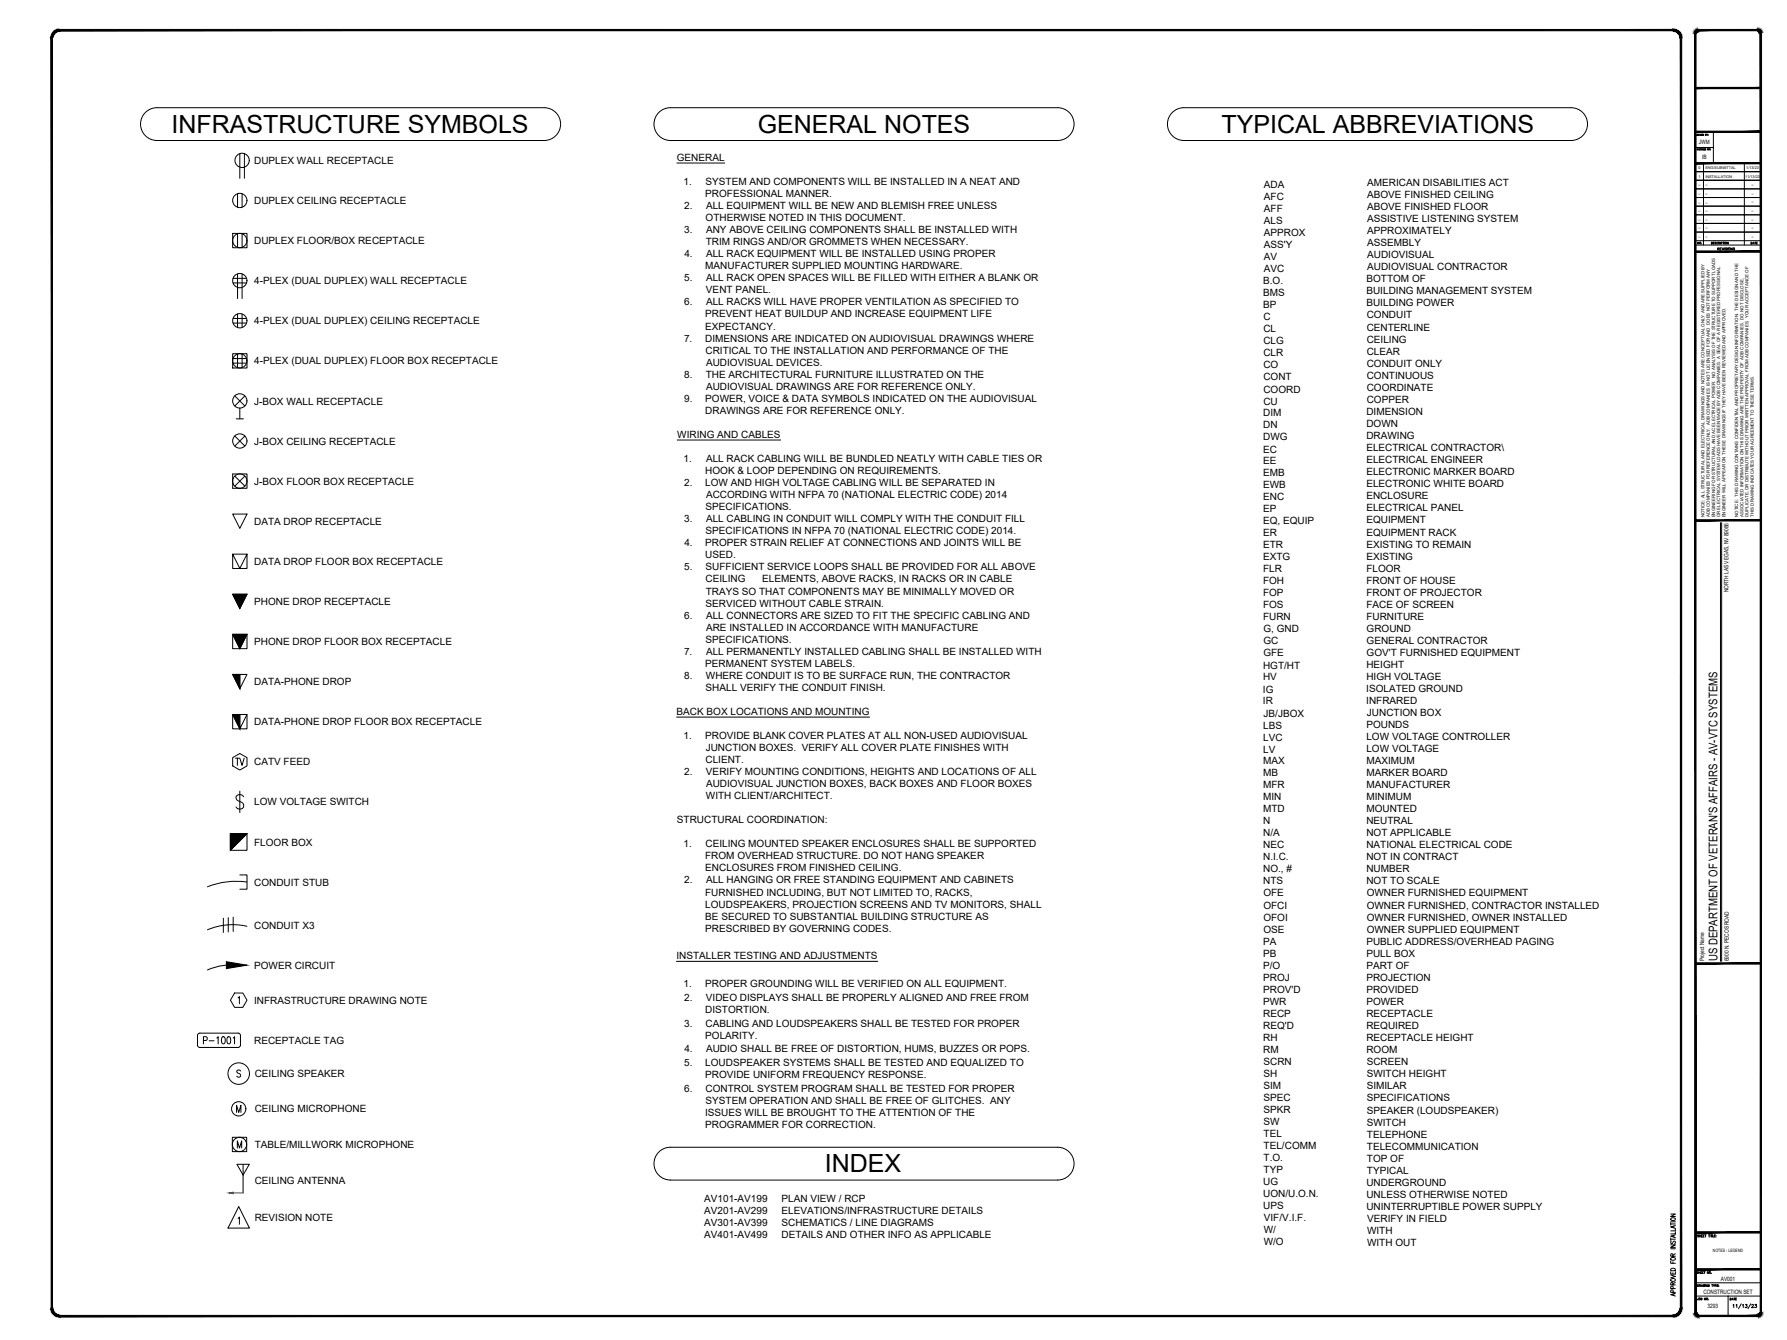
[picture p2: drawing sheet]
<svg xmlns="http://www.w3.org/2000/svg" width="1219mm" height="914mm" viewBox="0 0 1219 914" stroke-linecap="round" stroke-linejoin="round" font-family="sans-serif">
<defs><g id="words">
<g font-size="17.1">
<text x="117" y="91">INFRASTRUCTURE SYMBOLS</text>
<text x="517" y="91">GENERAL NOTES</text>
<text x="833" y="91">TYPICAL ABBREVIATIONS</text>
<text x="563" y="800">INDEX</text>
</g>
<g font-size="8.8">
<text x="160" y="524">TV</text>
<text x="138" y="714">P-1001</text>
</g>
<text font-size="8.2" x="1172" y="656" transform="rotate(-90 1172 656)">US DEPARTMENT OF VETERAN'S AFFAIRS - AV-VTC SYSTEMS</text>
<g font-size="6.8">
<text x="173" y="112">DUPLEX WALL RECEPTACLE</text>
<text x="462" y="110">GENERAL</text>
<text x="466" y="126">1.</text>
<text x="481" y="126">SYSTEM AND COMPONENTS WILL BE INSTALLED IN A NEAT AND</text>
<text x="862" y="128">ADA</text>
<text x="933" y="127">AMERICAN DISABILITIES ACT</text>
<text x="481" y="134">PROFESSIONAL MANNER.</text>
<text x="862" y="136">AFC</text>
<text x="933" y="135">ABOVE FINISHED CEILING</text>
<text x="173" y="139">DUPLEX CEILING RECEPTACLE</text>
<text x="467" y="143">2.</text>
<text x="482" y="143">ALL EQUIPMENT WILL BE NEW AND BLEMISH FREE UNLESS</text>
<text x="933" y="143">ABOVE FINISHED FLOOR</text>
<text x="862" y="145">AFF</text>
<text x="481" y="151">OTHERWISE NOTED IN THIS DOCUMENT.</text>
<text x="862" y="153">ALS</text>
<text x="933" y="151">ASSISTIVE LISTENING SYSTEM</text>
<text x="467" y="159">3.</text>
<text x="482" y="159">ANY ABOVE CEILING COMPONENTS SHALL BE INSTALLED WITH</text>
<text x="862" y="161">APPROX</text>
<text x="933" y="160">APPROXIMATELY</text>
<text x="173" y="167">DUPLEX FLOOR/BOX RECEPTACLE</text>
<text x="482" y="167">TRIM RINGS AND/OR GROMMETS WHEN NECESSARY.</text>
<text x="933" y="168">ASSEMBLY</text>
<text x="862" y="169">ASS'Y</text>
<text x="467" y="176">4.</text>
<text x="482" y="176">ALL RACK EQUIPMENT WILL BE INSTALLED USING PROPER</text>
<text x="862" y="177">AV</text>
<text x="933" y="176">AUDIOVISUAL</text>
<text x="481" y="184">MANUFACTURER SUPPLIED MOUNTING HARDWARE.</text>
<text x="862" y="186">AVC</text>
<text x="933" y="184">AUDIOVISUAL CONTRACTOR</text>
<text x="173" y="194">4-PLEX (DUAL DUPLEX) WALL RECEPTACLE</text>
<text x="467" y="192">5.</text>
<text x="482" y="192">ALL RACK OPEN SPACES WILL BE FILLED WITH EITHER A BLANK OR</text>
<text x="862" y="194">B.O.</text>
<text x="932" y="193">BOTTOM OF</text>
<text x="482" y="200">VENT PANEL.</text>
<text x="862" y="202">BMS</text>
<text x="932" y="201">BUILDING MANAGEMENT SYSTEM</text>
<text x="467" y="208">6.</text>
<text x="482" y="208">ALL RACKS WILL HAVE PROPER VENTILATION AS SPECIFIED TO</text>
<text x="932" y="209">BUILDING POWER</text>
<text x="862" y="210">BP</text>
<text x="173" y="221">4-PLEX (DUAL DUPLEX) CEILING RECEPTACLE</text>
<text x="481" y="217">PREVENT HEAT BUILDUP AND INCREASE EQUIPMENT LIFE</text>
<text x="862" y="218">C</text>
<text x="932" y="217">CONDUIT</text>
<text x="481" y="225">EXPECTANCY.</text>
<text x="862" y="227">CL</text>
<text x="932" y="226">CENTERLINE</text>
<text x="467" y="233">7.</text>
<text x="481" y="233">DIMENSIONS ARE INDICATED ON AUDIOVISUAL DRAWINGS WHERE</text>
<text x="932" y="234">CEILING</text>
<text x="862" y="235">CLG</text>
<text x="481" y="241">CRITICAL TO THE INSTALLATION AND PERFORMANCE OF THE</text>
<text x="862" y="243">CLR</text>
<text x="932" y="242">CLEAR</text>
<text x="173" y="249">4-PLEX (DUAL DUPLEX) FLOOR BOX RECEPTACLE</text>
<text x="482" y="250">AUDIOVISUAL DEVICES.</text>
<text x="862" y="251">CO</text>
<text x="932" y="250">CONDUIT ONLY</text>
<text x="467" y="258">8.</text>
<text x="482" y="258">THE ARCHITECTURAL FURNITURE ILLUSTRATED ON THE</text>
<text x="862" y="260">CONT</text>
<text x="932" y="258">CONTINUOUS</text>
<text x="482" y="266">AUDIOVISUAL DRAWINGS ARE FOR REFERENCE ONLY.</text>
<text x="862" y="268">COORD</text>
<text x="932" y="267">COORDINATE</text>
<text x="467" y="274">9.</text>
<text x="481" y="274">POWER, VOICE &amp; DATA SYMBOLS INDICATED ON THE AUDIOVISUAL</text>
<text x="932" y="275">COPPER</text>
<text x="173" y="276">J-BOX WALL RECEPTACLE</text>
<text x="862" y="276">CU</text>
<text x="481" y="282">DRAWINGS ARE FOR REFERENCE ONLY.</text>
<text x="862" y="284">DIM</text>
<text x="932" y="283">DIMENSION</text>
<text x="862" y="292">DN</text>
<text x="932" y="291">DOWN</text>
<text x="462" y="299">WIRING AND CABLES</text>
<text x="932" y="300">DRAWING</text>
<text x="173" y="303">J-BOX CEILING RECEPTACLE</text>
<text x="862" y="301">DWG</text>
<text x="862" y="309">EC</text>
<text x="932" y="308">ELECTRICAL CONTRACTOR\</text>
<text x="466" y="315">1.</text>
<text x="482" y="315">ALL RACK CABLING WILL BE BUNDLED NEATLY WITH CABLE TIES OR</text>
<text x="862" y="317">EE</text>
<text x="932" y="316">ELECTRICAL ENGINEER</text>
<text x="481" y="323">HOOK &amp; LOOP DEPENDING ON REQUIREMENTS.</text>
<text x="862" y="325">EMB</text>
<text x="932" y="324">ELECTRONIC MARKER BOARD</text>
<text x="173" y="331">J-BOX FLOOR BOX RECEPTACLE</text>
<text x="467" y="332">2.</text>
<text x="481" y="332">LOW AND HIGH VOLTAGE CABLING WILL BE SEPARATED IN</text>
<text x="862" y="333">EWB</text>
<text x="932" y="333">ELECTRONIC WHITE BOARD</text>
<text x="482" y="340">ACCORDING WITH NFPA 70 (NATIONAL ELECTRIC CODE) 2014</text>
<text x="862" y="341">ENC</text>
<text x="932" y="341">ENCLOSURE</text>
<text x="481" y="348">SPECIFICATIONS.</text>
<text x="862" y="350">EP</text>
<text x="932" y="349">ELECTRICAL PANEL</text>
<text x="173" y="358">DATA DROP RECEPTACLE</text>
<text x="467" y="356">3.</text>
<text x="482" y="356">ALL CABLING IN CONDUIT WILL COMPLY WITH THE CONDUIT FILL</text>
<text x="862" y="358">EQ, EQUIP</text>
<text x="932" y="357">EQUIPMENT</text>
<text x="481" y="365">SPECIFICATIONS IN NFPA 70 (NATIONAL ELECTRIC CODE) 2014.</text>
<text x="862" y="366">ER</text>
<text x="932" y="365">EQUIPMENT RACK</text>
<text x="467" y="373">4.</text>
<text x="481" y="373">PROPER STRAIN RELIEF AT CONNECTIONS AND JOINTS WILL BE</text>
<text x="862" y="374">ETR</text>
<text x="932" y="374">EXISTING TO REMAIN</text>
<text x="481" y="381">USED.</text>
<text x="862" y="382">EXTG</text>
<text x="932" y="382">EXISTING</text>
<text x="173" y="385">DATA DROP FLOOR BOX RECEPTACLE</text>
<text x="467" y="389">5.</text>
<text x="481" y="389">SUFFICIENT SERVICE LOOPS SHALL BE PROVIDED FOR ALL ABOVE</text>
<text x="862" y="390">FLR</text>
<text x="932" y="390">FLOOR</text>
<text x="481" y="397">CEILING</text>
<text x="520" y="397">ELEMENTS, ABOVE RACKS, IN RACKS OR IN CABLE</text>
<text x="862" y="399">FOH</text>
<text x="932" y="398">FRONT OF HOUSE</text>
<text x="482" y="406">TRAYS SO THAT COMPONENTS MAY BE MINIMALLY MOVED OR</text>
<text x="862" y="407">FOP</text>
<text x="932" y="407">FRONT OF PROJECTOR</text>
<text x="173" y="413">PHONE DROP RECEPTACLE</text>
<text x="481" y="414">SERVICED WITHOUT CABLE STRAIN.</text>
<text x="862" y="415">FOS</text>
<text x="932" y="415">FACE OF SCREEN</text>
<text x="467" y="422">6.</text>
<text x="482" y="422">ALL CONNECTORS ARE SIZED TO FIT THE SPECIFIC CABLING AND</text>
<text x="862" y="423">FURN</text>
<text x="932" y="423">FURNITURE</text>
<text x="482" y="430">ARE INSTALLED IN ACCORDANCE WITH MANUFACTURE</text>
<text x="862" y="432">G, GND</text>
<text x="932" y="431">GROUND</text>
<text x="173" y="440">PHONE DROP FLOOR BOX RECEPTACLE</text>
<text x="481" y="439">SPECIFICATIONS.</text>
<text x="862" y="440">GC</text>
<text x="932" y="439">GENERAL CONTRACTOR</text>
<text x="467" y="447">7.</text>
<text x="482" y="447">ALL PERMANENTLY INSTALLED CABLING SHALL BE INSTALLED WITH</text>
<text x="862" y="448">GFE</text>
<text x="932" y="448">GOV'T FURNISHED EQUIPMENT</text>
<text x="481" y="455">PERMANENT SYSTEM LABELS.</text>
<text x="932" y="456">HEIGHT</text>
<text x="862" y="456">HGT/HT</text>
<text x="173" y="468">DATA-PHONE DROP</text>
<text x="467" y="463">8.</text>
<text x="482" y="463">WHERE CONDUIT IS TO BE SURFACE RUN, THE CONTRACTOR</text>
<text x="862" y="464">HV</text>
<text x="932" y="464">HIGH VOLTAGE</text>
<text x="481" y="472">SHALL VERIFY THE CONDUIT FINISH.</text>
<text x="862" y="473">IG</text>
<text x="932" y="472">ISOLATED GROUND</text>
<text x="862" y="481">IR</text>
<text x="932" y="480">INFRARED</text>
<text x="462" y="488">BACK BOX LOCATIONS AND MOUNTING</text>
<text x="862" y="489">JB/JBOX</text>
<text x="933" y="489">JUNCTION BOX</text>
<text x="173" y="495">DATA-PHONE DROP FLOOR BOX RECEPTACLE</text>
<text x="862" y="497">LBS</text>
<text x="932" y="497">POUNDS</text>
<text x="466" y="504">1.</text>
<text x="481" y="504">PROVIDE BLANK COVER PLATES AT ALL NON-USED AUDIOVISUAL</text>
<text x="862" y="505">LVC</text>
<text x="932" y="505">LOW VOLTAGE CONTROLLER</text>
<text x="481" y="513">JUNCTION BOXES. VERIFY ALL COVER PLATE FINISHES WITH</text>
<text x="862" y="514">LV</text>
<text x="932" y="513">LOW VOLTAGE</text>
<text x="481" y="521">CLIENT.</text>
<text x="862" y="522">MAX</text>
<text x="932" y="522">MAXIMUM</text>
<text x="173" y="522">CATV FEED</text>
<text x="467" y="529">2.</text>
<text x="482" y="529">VERIFY MOUNTING CONDITIONS, HEIGHTS AND LOCATIONS OF ALL</text>
<text x="862" y="530">MB</text>
<text x="932" y="530">MARKER BOARD</text>
<text x="482" y="537">AUDIOVISUAL JUNCTION BOXES, BACK BOXES AND FLOOR BOXES</text>
<text x="862" y="538">MFR</text>
<text x="932" y="538">MANUFACTURER</text>
<text x="482" y="545">WITH CLIENT/ARCHITECT.</text>
<text x="173" y="550">LOW VOLTAGE SWITCH</text>
<text x="862" y="546">MIN</text>
<text x="932" y="546">MINIMUM</text>
<text x="862" y="554">MTD</text>
<text x="932" y="554">MOUNTED</text>
<text x="462" y="562">STRUCTURAL COORDINATION:</text>
<text x="862" y="562">N</text>
<text x="932" y="562">NEUTRAL</text>
<text x="862" y="571">N/A</text>
<text x="932" y="571">NOT APPLICABLE</text>
<text x="173" y="577">FLOOR BOX</text>
<text x="466" y="578">1.</text>
<text x="481" y="578">CEILING MOUNTED SPEAKER ENCLOSURES SHALL BE SUPPORTED</text>
<text x="862" y="579">NEC</text>
<text x="932" y="579">NATIONAL ELECTRICAL CODE</text>
<text x="481" y="586">FROM OVERHEAD STRUCTURE. DO NOT HANG SPEAKER</text>
<text x="862" y="587">N.I.C.</text>
<text x="932" y="587">NOT IN CONTRACT</text>
<text x="481" y="595">ENCLOSURES FROM FINISHED CEILING.</text>
<text x="862" y="595">NO., #</text>
<text x="932" y="595">NUMBER</text>
<text x="173" y="604">CONDUIT STUB</text>
<text x="467" y="603">2.</text>
<text x="482" y="603">ALL HANGING OR FREE STANDING EQUIPMENT AND CABINETS</text>
<text x="862" y="604">NTS</text>
<text x="932" y="604">NOT TO SCALE</text>
<text x="481" y="611">FURNISHED INCLUDING, BUT NOT LIMITED TO, RACKS,</text>
<text x="862" y="612">OFE</text>
<text x="932" y="612">OWNER FURNISHED EQUIPMENT</text>
<text x="481" y="619">LOUDSPEAKERS, PROJECTION SCREENS AND TV MONITORS, SHALL</text>
<text x="862" y="620">OFCI</text>
<text x="932" y="620">OWNER FURNISHED, CONTRACTOR INSTALLED</text>
<text x="481" y="628">BE SECURED TO SUBSTANTIAL BUILDING STRUCTURE AS</text>
<text x="862" y="628">OFOI</text>
<text x="932" y="628">OWNER FURNISHED, OWNER INSTALLED</text>
<text x="173" y="634">CONDUIT X3</text>
<text x="481" y="636">PRESCRIBED BY GOVERNING CODES.</text>
<text x="862" y="636">OSE</text>
<text x="932" y="636">OWNER SUPPLIED EQUIPMENT</text>
<text x="862" y="645">PA</text>
<text x="932" y="645">PUBLIC ADDRESS/OVERHEAD PAGING</text>
<text x="862" y="653">PB</text>
<text x="932" y="653">PULL BOX</text>
<text x="462" y="655">INSTALLER TESTING AND ADJUSTMENTS</text>
<text x="173" y="661">POWER CIRCUIT</text>
<text x="862" y="661">P/O</text>
<text x="932" y="661">PART OF</text>
<text x="862" y="669">PROJ</text>
<text x="932" y="669">PROJECTION</text>
<text x="466" y="673">1.</text>
<text x="481" y="673">PROPER GROUNDING WILL BE VERIFIED ON ALL EQUIPMENT.</text>
<text x="862" y="677">PROV'D</text>
<text x="932" y="678">PROVIDED</text>
<text x="467" y="683">2.</text>
<text x="482" y="683">VIDEO DISPLAYS SHALL BE PROPERLY ALIGNED AND FREE FROM</text>
<text x="173" y="685">INFRASTRUCTURE DRAWING NOTE</text>
<text x="862" y="686">PWR</text>
<text x="932" y="686">POWER</text>
<text x="481" y="691">DISTORTION.</text>
<text x="862" y="694">RECP</text>
<text x="932" y="694">RECEPTACLE</text>
<text x="467" y="701">3.</text>
<text x="481" y="701">CABLING AND LOUDSPEAKERS SHALL BE TESTED FOR PROPER</text>
<text x="862" y="702">REQ'D</text>
<text x="932" y="702">REQUIRED</text>
<text x="173" y="712">RECEPTACLE TAG</text>
<text x="481" y="709">POLARITY.</text>
<text x="862" y="710">RH</text>
<text x="932" y="711">RECEPTACLE HEIGHT</text>
<text x="467" y="718">4.</text>
<text x="482" y="718">AUDIO SHALL BE FREE OF DISTORTION, HUMS, BUZZES OR POPS.</text>
<text x="862" y="718">RM</text>
<text x="932" y="719">ROOM</text>
<text x="467" y="728">5.</text>
<text x="481" y="728">LOUDSPEAKER SYSTEMS SHALL BE TESTED AND EQUALIZED TO</text>
<text x="862" y="727">SCRN</text>
<text x="932" y="727">SCREEN</text>
<text x="174" y="735">CEILING SPEAKER</text>
<text x="481" y="736">PROVIDE UNIFORM FREQUENCY RESPONSE.</text>
<text x="862" y="735">SH</text>
<text x="932" y="735">SWITCH HEIGHT</text>
<text x="862" y="743">SIM</text>
<text x="932" y="743">SIMILAR</text>
<text x="467" y="745">6.</text>
<text x="481" y="745">CONTROL SYSTEM PROGRAM SHALL BE TESTED FOR PROPER</text>
<text x="481" y="754">SYSTEM OPERATION AND SHALL BE FREE OF GLITCHES. ANY</text>
<text x="862" y="751">SPEC</text>
<text x="932" y="752">SPECIFICATIONS</text>
<text x="174" y="759">CEILING MICROPHONE</text>
<text x="481" y="762">ISSUES WILL BE BROUGHT TO THE ATTENTION OF THE</text>
<text x="862" y="759">SPKR</text>
<text x="932" y="760">SPEAKER (LOUDSPEAKER)</text>
<text x="862" y="768">SW</text>
<text x="481" y="770">PROGRAMMER FOR CORRECTION.</text>
<text x="932" y="768">SWITCH</text>
<text x="862" y="776">TEL</text>
<text x="933" y="776">TELEPHONE</text>
<text x="174" y="783">TABLE/MILLWORK MICROPHONE</text>
<text x="862" y="784">TEL/COMM</text>
<text x="933" y="785">TELECOMMUNICATION</text>
<text x="862" y="792">T.O.</text>
<text x="933" y="793">TOP OF</text>
<text x="862" y="800">TYP</text>
<text x="933" y="801">TYPICAL</text>
<text x="174" y="808">CEILING ANTENNA</text>
<text x="862" y="809">UG</text>
<text x="932" y="809">UNDERGROUND</text>
<text x="480" y="820">AV101-AV199</text>
<text x="533" y="820">PLAN VIEW / RCP</text>
<text x="862" y="817">UON/U.O.N.</text>
<text x="932" y="817">UNLESS OTHERWISE NOTED</text>
<text x="862" y="825">UPS</text>
<text x="932" y="826">UNINTERRUPTIBLE POWER SUPPLY</text>
<text x="174" y="833">REVISION NOTE</text>
<text x="480" y="828">AV201-AV299</text>
<text x="533" y="828">ELEVATIONS/INFRASTRUCTURE DETAILS</text>
<text x="862" y="833">VIF/V.I.F.</text>
<text x="933" y="834">VERIFY IN FIELD</text>
<text x="480" y="836">AV301-AV399</text>
<text x="533" y="836">SCHEMATICS / LINE DIAGRAMS</text>
<text x="480" y="845">AV401-AV499</text>
<text x="533" y="845">DETAILS AND OTHER INFO AS APPLICABLE</text>
<text x="862" y="842">W/</text>
<text x="933" y="842">WITH</text>
<text x="862" y="850">W/O</text>
<text x="933" y="850">WITH OUT</text>
</g>
<g font-size="4.4">
<text x="1194" y="168">DATE</text>
<text x="1179" y="888">DATE</text>
</g>
<g font-size="4.1">
<text x="1159" y="99">JWM</text>
<text x="1161" y="109">IB</text>
<text x="1179" y="404" transform="rotate(-90 1179 404)">NORTH LAS VEGAS, NV 89086</text>
<text x="1163" y="656" transform="rotate(-90 1163 656)">Project Name</text>
<text x="1179" y="656" transform="rotate(-90 1179 656)">6900 N. PECOS ROAD</text>
<text x="1174" y="874">AV001</text>
<text x="1162" y="883">CONSTRUCTION SET</text>
<text x="1165" y="893">3293</text>
</g>
<text font-size="4" x="1157" y="168">NO.</text>
<text font-size="3.1" x="1169" y="855">NOTES - LEGEND</text>
<g font-size="3">
<text x="1163" y="353" transform="rotate(-90 1163 353)">NOTICE: ALL STRUCTURAL AND ELECTRICAL DRAWINGS AND NOTES ARE CONCEPTUAL ONLY AND ARE SUPPLIED BY</text>
<text x="1166" y="353" transform="rotate(-90 1166 353)">ADB COMPANIES FOR REFERENCE ONLY. ADB COMPANIES IS NOT LICENSED FOR AND DOES NOT PERFORM ANY</text>
<text x="1170" y="353" transform="rotate(-90 1170 353)">ENGINEERING FOR STRUCTURAL AND AC ELECTRICAL POWER. NO ANALYSIS OF THE STRUCTURE TO SUPPORT LOADS</text>
<text x="1174" y="353" transform="rotate(-90 1174 353)">OR ELECTRICAL SYSTEM LOADS HAVE BEEN MADE BY ADB COMPANIES. A SEAL OF A REGISTERED PROFESSIONAL</text>
<text x="1177" y="353" transform="rotate(-90 1177 353)">ENGINEER WILL APPEAR ON THESE DRAWINGS IF THEY HAVE BEEN REVIEWED AND APPROVED.</text>
<text x="1186" y="353" transform="rotate(-90 1186 353)">NOTICE: THIS DRAWING CONTAINS CONFIDENTIAL AND PROPRIETARY DESIGN INFORMATION. THE DESIGN AND THE</text>
<text x="1189" y="353" transform="rotate(-90 1189 353)">ASSOCIATED INFORMATION ON THIS DRAWING ARE THE PROPERTY OF ADB COMPANIES. DO NOT DISCLOSE,</text>
<text x="1193" y="353" transform="rotate(-90 1193 353)">DUPLICATE, OR DISTRIBUTE WITHOUT PRIOR WRITTEN APPROVAL FROM ADB COMPANIES. YOUR ACCEPTANCE OF</text>
<text x="1197" y="353" transform="rotate(-90 1197 353)">THIS DRAWING INDICATES YOUR AGREEMENT TO THESE TERMS.</text>
</g>
<g font-size="2.6">
<text x="1159" y="115">0</text>
<text x="1164" y="115">ENG/SUBMITTAL</text>
<text x="1191" y="115">1/13/23</text>
<text x="1159" y="121">1</text>
<text x="1164" y="121">INSTALLATION</text>
<text x="1191" y="121">11/13/23</text>
<text x="1159" y="127">--</text>
<text x="1164" y="127">--</text>
<text x="1195" y="127">--</text>
<text x="1159" y="133">--</text>
<text x="1164" y="133">--</text>
<text x="1195" y="133">--</text>
<text x="1159" y="139">--</text>
<text x="1164" y="139">--</text>
<text x="1195" y="139">--</text>
<text x="1159" y="145">--</text>
<text x="1164" y="145">--</text>
<text x="1195" y="145">--</text>
<text x="1159" y="151">--</text>
<text x="1164" y="151">--</text>
<text x="1195" y="151">--</text>
<text x="1159" y="157">--</text>
<text x="1164" y="157">--</text>
<text x="1195" y="157">--</text>
<text x="1159" y="162">--</text>
<text x="1164" y="162">--</text>
<text x="1195" y="162">--</text>
</g>
</g></defs>
<!-- layer: X-EQPM-OTLN -->
<g fill="none" stroke="#000" stroke-width=".68">
<path d="M164 105v17M167 105v17M159 193h9M159 190h9M162 187v17M165 187v17M159 241h10v10h-10zM159 245h9M159 248h9M162 242v9M165 242v9M160 270l7 7"/>
<path d="M164 278v8M167 270l-7 7M161 286h5M159 323h10v10h-10zM160 325l7 7M167 325l-7 7M159 488v9h10v-9M164 488v9l-5-9h10l-5 9"/>
<circle cx="165" cy="109" r="5"/>
<circle cx="164" cy="192" r="5"/>
<circle cx="164" cy="246" r="5"/>
<circle cx="164" cy="274" r="5"/>
<circle cx="164" cy="328" r="5"/>
</g>
<!-- layer: E-SYMB -->
<g fill="none" stroke="#000" stroke-width=".68">
<path d="M162 132v9M165 132v9M159 159h10v10h-10zM162 160v9M165 160v9M159 217h9M162 214v10M165 214v10M159 220h9M160 297l7 7M167 297l-7 7M159 351h10l-5 10z"/>
<path d="M159 378v10h10v-10l-5 10-5-10h10M159 406h10l-5 9zM159 433h10l-5 10zM159 433v10h10v-10M164 460v10l-5-10h10l-5 10M164 540v15M166 544a2.8 2.8 0 0 0-3-2 2.8 2.8 0 0 0-2 3l1 1 3 1a2.4 2.4 0 0 1 1 3 2.4 2.4 0 0 1-2 2h-1l-2-1M157 569h12v11h-12zM169 569l-12 11M164 597h5v10h-5M168 602a52 52 0 0 0-26 3M152 627v9"/>
<path d="M156 626v10M159 626v10M169 632a44 44 0 0 0-27 3M164 659h-11l-6 1-5 2M159 776h9v10h-9z"/>
<circle cx="164" cy="137" r="5"/>
<circle cx="164" cy="164" r="5"/>
<circle cx="164" cy="219" r="5"/>
<circle cx="164" cy="301" r="5"/>
</g>
<path d="M159 406h10l-5 9zM159 433h10l-5 10zM159 460h5v10zM157 569h12l-12 11zM154 656l15 3-15 2z" fill="#000" stroke="#000" stroke-width=".68"/>
<!-- layer: X-EQPM-OTLN -->
<path d="M159 488h5v9z" fill="#000" stroke="#000" stroke-width=".68"/>
<!-- layer: X-SYMB -->
<g fill="none" stroke="#000" stroke-width=".68">
<path d="M160 678h6l3 5-3 4h-6l-3-4zM162 681l1-1v5M164 731l-1-1-1 1v1l2 2-1 1-1-1M161 759v-5l2 5 1-5v5M162 783v-4l1 4 2-4v4M162 831l1-1v5M163 823l7 15h-14z"/>
<circle cx="163" cy="733" r="7"/>
<circle cx="163" cy="757" r="5"/>
<circle cx="163" cy="781" r="5"/>
</g>
<!-- layer: 0 -->
<g fill="none" stroke="#000" stroke-width=".68">
<path d="M1157 60v30M1157 117h44M1157 172v669M162 705h-26l-1 2v6v1l1 1h26M162 795h8l-4 7zM166 795v19M1140 828h3l-3 2h3M1140 834v2M1140 835h3M1140 834h3M1140 831a1.6 1.6 0 0 1 2 0 1.6 1.6 0 0 1 1 1 1.6 1.6 0 0 1-2 1 1.6 1.6 0 0 1-1-2zM1142 837v1"/>
<path d="M1143 838v2h-3M1143 836l-3 1 3 1M1140 849h3l-3 2h3M1140 852h3M1140 846h3M1140 845v1M1140 859a1.6 1.6 0 0 1 2-1 1.6 1.6 0 0 1 1 2 1.6 1.6 0 0 1-2 0 1.6 1.6 0 0 1-1-1zM1140 847v1v1l2-2h1v2M1141 857v-1h-1v1h3M1142 843v1M1143 843l-3 1 3 1M1143 841v1h-3"/>
<path d="M1143 856h-2M1140 870l3 1-3 1M1140 868v1h3v-1M1140 860v2h3M1140 873a1.6 1.6 0 0 1 2-1 1.6 1.6 0 0 1 1 2 1.6 1.6 0 0 1-2 1 1.6 1.6 0 0 1-1-2zM1140 866a1.7 1.7 0 0 1 2-1 1.7 1.7 0 0 1 1 2h-3zM1141 877v-2h-1v2h3M1141 861v1M1141 868v1M1142 879l-1-1h-1v1h3M1143 875l-2 1M1142 882l-1-2h-1v2h3"/>
<path d="M1142 883v1M1143 883h-3l3 1"/>
</g>
<!-- layer: X-NOTE -->
<path d="M371 73a11 11 0 0 1 11 12 11 11 0 0 1-11 11M371 73h-264a11 11 0 0 0-11 12 11 11 0 0 0 11 11h264M449 77l5-3 3-1h265a11 11 0 0 1 11 12 11 11 0 0 1-11 11h-265a11 11 0 0 1-10-7 11 11 0 0 1 2-12zM800 77l4-3 4-1h264a11 11 0 0 1 11 12 11 11 0 0 1-11 11h-264a11 11 0 0 1-11-7 11 11 0 0 1 3-12zM462 111h32M462 300h71M462 489h131M462 656h137M449 786l5-2 3-1h265a11 11 0 0 1 11 11 11 11 0 0 1-11 11h-265a11 11 0 0 1-10-7 11 11 0 0 1 2-12z" fill="none" stroke="#000" stroke-width=".68"/>
<!-- layer: X-SCHM-AUDI-WIRE -->
<path d="M156 814h3v1z" fill="#f00" stroke="#f00" stroke-width=".68"/>
<path d="M159 814h7" fill="none" stroke="#f00" stroke-width=".68"/>
<!-- layer: Title Block -->
<g fill="#000" stroke="#000" stroke-width=".68">
<path d="M40 20h1v1zM40 20v1h1zM40 20v1zM40 20v1zM39 20h1v1zM39 20v1h1zM38 21l1-1v1zM38 21h1zM38 21h1zM38 21v1l1-1zM37 21h1v1zM37 21l1 1zM37 22v-1l1 1zM37 22v1l1-1zM37 22v1l-1-1zM36 22l1 1zM36 22l1 1h-1zM36 23h1zM36 23h1l-1 1zM36 24l1-1zM36 24h-1zM35 24h1zM35 24h1l-1 1zM35 25h1v-1zM35 25h1h-1zM35 25l1 1v-1zM35 25l1 1h-1zM35 26h1z"/>
<path d="M41 20v1l1100-1zM41 21l1100-1v1z"/>
<path d="M1146 26l1-1v1zM1146 26l1-1zM1146 26l1-1zM1146 25v1l1-1zM1147 24v1h-1zM1146 24v1l1-1zM1147 24h-1zM1146 24h1zM1146 23l1 1h-1zM1146 23v1v-1zM1146 22v1zM1145 23h1v-1zM1146 22l-1 1zM1145 23l1-1zM1145 21l1 1-1 1zM1145 21v1v1zM1145 21v1zM1145 21l-1 1h1zM1144 21h1l-1 1zM1144 21v1zM1143 20l1 1v1zM1143 20v1l1 1zM1143 20v1zM1143 20l-1 1h1zM1142 20h1l-1 1zM1142 20v1zM1141 20h1v1zM1141 20v1h1z"/>
<path d="M1146 26l1 866v-866zM1146 26l1 866h-1z"/>
<path d="M1159 20v1l40-1zM1159 21l40-1v1z"/>
<path d="M1159 20v1zM1159 20v1zM1158 20h1v1zM1158 20l1 1zM1158 20v1zM1158 20v1zM1157 21l1-1v1zM1157 21h1zM1157 21h1h-1zM1157 21h1zM1157 21l1 1h-1zM1157 22h1zM1157 22h-1zM1156 22h1zM1156 22h1h-1zM1156 22h1zM1156 22l1 1h-1zM1156 23h1z"/>
<path d="M1201 23l1 873v-873zM1201 23l1 873h-1z"/>
<path d="M1201 23l1-1v1zM1201 23l1-1zM1201 23l1-1zM1201 22h1zM1201 22h1h-1zM1201 21v1zM1201 22v-1zM1201 21v1zM1201 21v1zM1200 20l1 1h-1zM1200 20v1zM1200 20v1zM1200 20v1zM1200 20v1zM1200 20v1zM1199 20h1l-1 1zM1199 20v1z"/>
<path d="M1157 61h44v-1zM1157 60h44l-44 1z"/>
<path d="M1157 90h44v-1zM1157 89h44l-44 1z"/>
<path d="M1157 112h44v-1zM1157 111h44l-44 1z"/>
<path d="M1157 172h44v-1zM1157 171h44l-44 1z"/>
<path d="M1157 356h44v-1zM1157 355h44l-44 1z"/>
<path d="M1157 658h44v-1zM1157 657h44l-44 1z"/>
<path d="M1157 841h44zM1157 841h44h-44z"/>
<path d="M1157 867h44v-1zM1157 866h44l-44 1z"/>
<path d="M35 892h1l-1 1zM35 893h1v-1zM35 893h1l-1 1zM36 893l-1 1h1zM35 894h1h-1zM36 894h-1h1zM35 894h1l-1 1zM36 894l-1 1h1zM35 895h1v1zM36 895v1l1-1zM36 896l1-1-1 1zM37 895l-1 1h1zM36 896h1v1zM37 896v1v-1zM37 897v-1v1zM37 896v1l1-1zM38 896v2l-1-1zM38 896v2v-1zM38 897v1zM38 897v1l1-1zM39 897v1h-1zM39 897v1v-1zM39 897l1 1h-1zM39 897l1 1v-1zM40 897v1zM40 897v1zM40 898l1 1-1-1zM40 898l1 1v-1z"/>
<path d="M35 26v866h1zM35 26h1v866z"/>
<path d="M1141 898h1l-1 1zM1141 898h1zM1142 898h1h-1zM1142 898h1h-1zM1142 898h1zM1142 898h1v-1zM1143 897l1 1h-1zM1143 897l1 1v-1zM1144 897v1zM1144 897v1v-1zM1144 897h1l-1 1zM1144 897h1l-1-1zM1144 896l2 1h-1zM1144 896l2 1-1-1zM1145 896h1v1zM1145 896h1zM1145 896h1zM1146 895l-1 1h1zM1146 895h1l-1 1zM1146 895h1zM1146 895l1-1v1zM1146 894v1l1-1zM1146 894h1zM1146 894h1zM1146 894l1-1v1zM1146 893v1l1-1zM1146 893l1-1v1zM1146 892v1l1-1z"/>
<path d="M41 899h1100v-1zM41 898h1100l-1100 1z"/>
<path d="M1156 896h1h-1zM1156 896h1zM1156 896h1l-1 1zM1156 897l1-1zM1156 897l1-1v1zM1157 896v1zM1157 897h1l-1 1zM1158 897l-1 1zM1158 897v1h-1zM1158 897v1zM1158 897v1zM1158 897v1zM1158 897l1 1h-1zM1158 897l1 1zM1159 897v1zM1159 897v1z"/>
<path d="M1156 23v873h1zM1156 23h1v873z"/>
<path d="M1199 897l1 1h-1zM1199 897l1 1zM1200 897v1zM1200 897v1zM1200 897l1 1h-1zM1200 897l1 1zM1200 897h1v1zM1200 897h1zM1200 897h1zM1201 897h1h-1zM1201 896l1 1zM1201 896h1v1zM1201 896h1zM1201 896h1zM1201 896h1z"/>
<path d="M1159 898h40zM1159 898h40h-40z"/>
</g>
<g fill="none" stroke="#000" stroke-width=".68">
<path d="M1141 21h2l2 1 1 2 1 2v866a6 6 0 0 1-6 6h-1100l-4-1-1-2-1-3v-866M1141 21h-1100a6 6 0 0 0-6 5M1169 90v21h-12M1157 101h12M1157 117h44M1162 111v56M1190 111v56M1157 135h44M1157 129h44M1157 123h44M1157 158h44M1157 152h44"/>
<path d="M1157 147h44M1157 141h44M1157 167h44M1157 164h44M1157 875h44M1157 866h44M1157 884h44M1179 884v14"/>
</g>
<!-- layer: X-DRAW-TITL-DETL -->
<g fill="none" stroke="#000" stroke-width=".68">
<path d="M1158 92h.1M1159 92h.1M1160 92h.1M1161 92h.1M1162 92h.1M1163 92h1h-1h1M1164 92h1M1165 92h.1M1158 102h.1M1159 101v1M1159 102h.1M1160 102h.1"/>
<path d="M1160 101v1M1161 102h-1h1M1161 101v1M1162 102h.1M1162 101l-1 1M1162 102h1M1163 101h-1v1h1M1163 101l1 1h-1zM1165 102h1l-1-1v1h1h-1M1166 101v1l1-1M1166 102h.1M1167 102h.1"/>
<path d="M1168 165v1v1zM1169 166h.1M1170 165h-1v2h1M1171 165h-1l1 1h-1M1172 170h1v-1h-1v2M1172 166v-1l-1 1h1M1172 166l1-1h-1v2M1172 170l1 1M1173 166v1M1174 170h.1M1174 165v2M1174 166l1-1h-1v2"/>
<path d="M1174 169v2M1175 169l1 2v-2M1175 165h1M1176 165v2M1176 169v2M1177 165v2M1178 169h-1l1 1h-1M1179 169v2M1179 165v2l-1-2v2M1182 169v2l-1-2v2M1183 169v1h-1M1174 357v299"/>
<path d="M1175 357v299M1159 843h-1l1 1h-1M1159 843v1M1159 843h1M1160 843v1M1161 843h.1M1162 843h-1v1h1M1162 843h1M1163 843h-1v1h1M1163 843h1M1164 843v1M1166 843h.1"/>
<path d="M1166 843v1M1167 843v1M1167 843h1M1168 843v1M1168 843v1h1M1169 843h1M1170 843h-1v1h1M1171 843h.1M1171 844h.1M1158 877h1v1h-1zM1158 868v1M1159 868v1"/>
<path d="M1159 868h1M1159 877h1h-1v1M1160 868v1M1160 877v1M1160 868h1M1161 878v-1l1 1M1161 877h.1M1161 868h-1v1h1M1161 868h1M1162 877v1l1-1v1v-1M1162 868h-1v1h1M1163 868h.1"/>
<path d="M1163 868v1M1164 877v1M1165 877v1l-1-1v1M1166 868v1l-1-1v1M1166 877h-1v1h1v-1M1168 869h.1M1168 877h1M1168 877v1M1169 877h1M1169 877v1M1170 877h1h-1v1M1171 877h1"/>
<path d="M1172 877h-1v1h1M1173 877h.1M1173 878h.1M1159 886v1h-1M1160 886h1h-1v1h1v-1M1164 886v1l-1-1v1M1166 887h.1M1182 891l1-1v2M1184 891l1-1v2M1188 890l-2 3M1189 891v-1v2M1191 890h1l-1 1a.7 .7 0 0 1 1 1 .7 .7 0 0 1-1 0"/>
<path d="M1194 890l-1 3M1195 891v-1l1 1-1 1h1M1197 890h1v1a.7 .7 0 0 1 0 1 .7 .7 0 0 1-1 0"/>
<circle cx="1178" cy="166" r=".6"/>
<circle cx="1180" cy="170" r=".7"/>
<circle cx="1167" cy="868" r=".6"/>
<circle cx="1160" cy="886" r=".6"/>
<circle cx="1165" cy="886" r=".6"/>
</g>
<use href="#words"/>
</svg>
